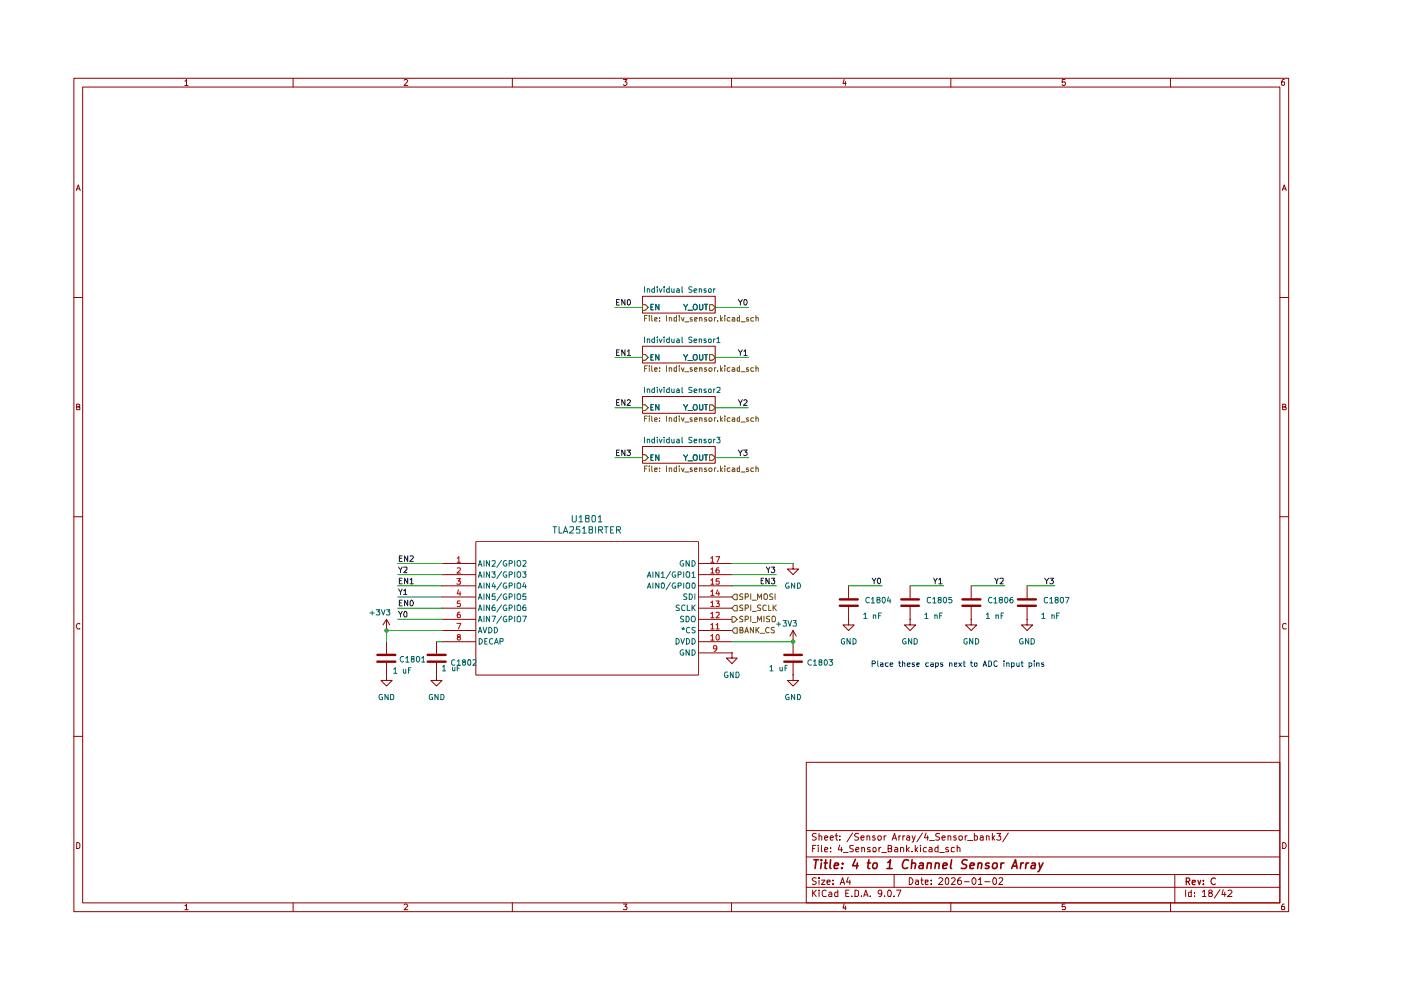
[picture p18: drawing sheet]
<svg xmlns="http://www.w3.org/2000/svg" width="297mm" height="210mm" viewBox="0 0 297 210" stroke-linecap="round" stroke-linejoin="round" font-family="sans-serif">
<g fill="none" stroke="#910000" stroke-width=".21">
<path d="M15.7 16.6h257.5v176.7h-257.5zM17.5 18.5h253.9v172.9h-253.9zM39.2 17.2h.2l.1-.4v1.3M39.2 18.1h.7M62.1 16.6v1.9M85.7 17l.2-.2h.3l.2 .3-.7 1h.7M108.6 16.6v1.9M132.2 16.8h.7l-.4 .6 .4 .1v.4l-.2 .2h-.4l-.1-.2M155.1 16.6v1.9M179 16.8l-.3 .9h.7M179.2 17.3v.8M201.6 16.6v1.9"/>
<path d="M225.8 16.8h-.6v.6h.6l.1 .1-.1 .5-.4 .1-.2-.2M248.2 16.6v1.9M272.3 16.8h-.3a.93 .93 0 0 0-.2 1.2h.5l.1-.5-.1-.1h-.5l-.1 .1M16.2 40.4l.4-1.2 .4 1.2M16.3 40h.5M271.9 40.4l.4-1.2 .4 1.2M272 40h.6M15.7 63.1h1.8M271.4 63.1h1.8M16.3 86.3h.4l.2-.3-.1-.2-.5-.1v1.2h.5l.1-.5-.2-.1M271.9 86.3l.6-.1v-.4l-.6-.1v1.2h.6l.2-.4-.3-.2M15.7 109.6h1.8"/>
<path d="M271.4 109.6h1.8M16.9 132.3l-.1-.1a.66 .66 0 0 0-.6 .4 .66 .66 0 0 0 .2 .7h.5M272.7 132.3l-.4-.1-.4 .3v.6l.2 .2h.6M15.7 156.1h1.8M271.4 156.1h1.8M16.3 178.6h.3l.3 .4v.6l-.3 .3h-.3zM170.9 161.6h100.5v29.8h-100.5zM170.9 176.1h100.5M172.3 179.9h.4M173 179.2h-.7v1.4M173.1 176.8l-.6-.1-.3 .3 .1 .3 .7 .2 .1 .2a.51 .51 0 0 1-.4 .4 .51 .51 0 0 1-.5 0M173.5 179.2v.1"/>
<path d="M173.5 179.7v.9M173.7 177.3l.3-.1 .2 .2v.7M173.7 176.7v1.4M174.2 179.2v1.2l.1 .2M174.8 177.6l.7-.1-.1-.2-.4-.1-.2 .2 .1 .7h.5M176 177.6l.7-.1-.1-.2-.4-.1-.2 .2 .1 .7h.5M176.1 179.7v.2M177 177.2h.6M177.3 176.7v1.2l.3 .2M178.1 179.2l-.4 1h.9M178.1 178v.1M178.1 177.3v.1"/>
<path d="M178.4 179.7v.9M180.8 176.6l-1.2 1.9M180.9 179.3h-.7v.4l.6 .3 .1 .3-.1 .3h-.6M182 176.8l-.6-.1-.2 .3 .1 .3 .6 .2 .1 .4a.6 .6 0 0 1-.8 .2M182.5 177.6l.7-.1-.1-.2-.4-.1-.2 .2 .1 .7h.5M182.7 179.8l.3-.1h.2l.1 .9M182.7 179.7v.9M183.8 177.3l.3-.1 .3 .2v.7M183.8 177.2v.9M184.5 179.7a.35 .35 0 0 0-.4 0 .35 .35 0 0 0-.2 .3l.6 .3v.3h-.6M185.2 179.7h.5v.9l-.6-.1zM185.5 177.3l-.3-.1-.2 .2 .2 .2 .3 .1v.4h-.5"/>
<path d="M186.2 177.3l.4-.1 .3 .3v.4l-.3 .2h-.2l-.3-.2zM186.4 179.7v.9M186.8 179.7l-.4 .3M187.5 177.2v.9M187.9 177.2l-.4 .3M188.3 179.9h.5l.3-.2-.1-.4-.7-.1v1.4h.7l.1-.6-.3-.1M189.1 178.1l.6-1.4 .4 1.4M189.3 177.7h.7M189.7 179.7h.4l.2 .2v.7h-.6v-.3l.1-.2 .5-.1M190.6 177.2v.9M190.9 179.8l.1-.1a.36 .36 0 0 1 .6 .2v.7M190.9 177.2l-.3 .3"/>
<path d="M190.9 179.7v.9M191.4 177.2v.9M191.9 177.2l-.5 .3M192.2 179.2v1.4M192.3 177.3l.4-.1 .2 .2v.7M192.8 179.7l-.6 .6M192.9 177.5h-.5l-.2 .3 .2 .3h.5M193.4 177.2l.3 .9M194.1 177.2l-.5 1.3-.2 .1M194.1 179.2v1.4M194.6 179.7l-.5 .6M195.2 179.2v.1"/>
<path d="M195.2 179.7v.9M195.6 176.6l-1.2 1.9M196.3 176.6l-.3 1h.8M196.4 179.7h-.4a.59 .59 0 0 0-.1 .9h.5M196.7 177.2v.9M197 179.7h.4l.2 .2v.7h-.6l-.1-.3 .2-.2 .5-.1M197.1 178.2h1M198.9 179.2v1.4l-.6-.1a.6 .6 0 0 1 .2-.8h.4M199.2 176.8l-.6-.1-.2 .3 .1 .3 .6 .2 .1 .4-.2 .2h-.6M199.7 177.6l.7-.1-.1-.2-.4-.1-.2 .2 .1 .7h.5M201 177.3l.4-.1 .2 .2v.7M201 177.2v.9"/>
<path d="M201.1 179.7a.35 .35 0 0 0-.4 0 .35 .35 0 0 0-.2 .3l.6 .3v.3h-.6M202.4 179.7h-.5l-.2 .3 .1 .6h.6M202.7 177.3l-.3-.1-.2 .2 .2 .2 .3 .1v.4h-.5M202.9 179.8v-.1a.36 .36 0 0 1 .6 .2v.7M202.9 179.2v1.4M203.4 177.3l.4-.1 .2 .3v.4l-.2 .2h-.3l-.2-.2zM204.6 177.2v.9M205.1 177.2l-.5 .3M205.1 178.2h1.1M206.6 177.3l.4-.1 .3 .3v.4l-.3 .2h-.4M206.6 176.7v1.4M207.9 177.3l.3-.1 .2 .2v.7"/>
<path d="M208.4 177.5h-.5l-.1 .3 .1 .3h.5M209.1 177.3l.4-.1 .2 .2v.7M209.1 177.2v.9M210.4 176.7v1.4M210.5 177.5l.4 .6M210.9 177.2l-.5 .5M211.3 176.7h.9l-.4 .6 .4 .1v.6l-.3 .1-.6-.1M213.8 176.6l-1.2 1.9M271.9 178.6a.65 .65 0 0 1 .8 .7 .65 .65 0 0 1-.8 .6zM39.2 192h.2l.1-.3v1.2M39.2 192.9h.7M62.1 191.4v1.9"/>
<path d="M85.7 191.9l.2-.2h.3l.2 .2-.7 1h.7M108.6 191.4v1.9M132.2 191.7h.7l-.4 .5 .4 .2v.3l-.1 .2-.6-.1M155.1 191.4v1.9M170.9 188.1h100.5M170.9 185.4h100.5M170.9 181.7h100.5M172.3 188.7v1.4M172.5 189.3l.6 .8M173.1 186.2l-.6-.1-.3 .3 .3 .4 .6 .3a.51 .51 0 0 1-.4 .4 .51 .51 0 0 1-.5 0M173.1 188.7l-.8 .8M173.7 188.7v.2"/>
<path d="M173.7 186.1v.2M173.7 186.6v.9M173.7 189.1v1M174.2 186.6h.7l-.7 .9h.7M174.8 180.2l.7-.2-.1-.3h-.4l-.2 .2 .1 .7h.5M175.2 188.9l-.4-.2-.5 .4 .1 .8 .2 .2 .6-.1M175.3 187l.7-.1-.1-.3h-.5l-.1 .2 .1 .7h.5M175.8 189.2l.4-.1 .2 .3v.7h-.6l-.1-.4 .7-.2M176.1 180.5v.1M176.6 187.4v.1M176.6 186.6v.2M177.6 188.7v1.4h-.6v-.9h.6"/>
<path d="M178.1 187.5l.5-1.4 .5 1.4M178.3 187.1h.6M178.8 180.8h1M179 191.6l-.3 .9h.7M179.2 192.1v.8M179.3 189.4h.5M179.8 186l-.3 1h.8M180 188.7h-.7v1.4h.7M180.2 186.6v.9M180.6 190v.1M181.3 188.7h.3l.4 .4v.6l-.2 .4h-.5zM181.4 180.2l.7-.2-.2-.3h-.4l-.1 .7 .1 .2h.5"/>
<path d="M182.6 190v.1M183.1 190.1l.5-1.4 .5 1.4M183.2 189.7h.7M184.5 190v.1M186.9 189.3v.2l-.5 .1-.2-.3v-.3l.2-.3 .5 .2v.8l-.2 .4h-.3M186.9 180.8h1.1M187.5 190v.1M188.2 189l.3-.3a.78 .78 0 0 1 .6 .6 .78 .78 0 0 1-.3 .8l-.5-.1zM189.6 190v.1M189.6 185.4v2.7M190.1 188.7h.9l-.6 1.4M192.4 180.1l.4 .5"/>
<path d="M192.8 186.1a.72 .72 0 0 1 .8 .7 .72 .72 0 0 1-.8 .7zM193.4 180.5v.1M194.1 186.6h.5l.1 .9M194.1 180.1l.5 .5M194.7 186.9h-.4l-.2 .3 .2 .3h.4M195.2 186.6h.5M195.4 186.1v1.2l.3 .2M196.2 187l.6-.1v-.3h-.6v.9h.6M197.4 187.4v.1M197.4 186.6v.2M199.1 186.3v-.1a.47 .47 0 0 1 .8 .3l-.9 1h.9M199.2 180.8h1"/>
<path d="M200.5 186.3l.2-.2a.8 .8 0 0 1 .5 .7 .8 .8 0 0 1-.5 .7l-.2-.1-.1-.5zM201.6 191.4v1.9M201.8 186.3l.1-.2h.4l.2 .4-.8 1h.8M203.7 186.1l-.4 .1-.2 .2-.1 .9 .3 .2 .6-.2v-.4l-.4-.3h-.2l-.3 .3M204.5 186.9h1M206.4 186.1a.75 .75 0 0 1 .6 .7 .75 .75 0 0 1-.6 .7 .92 .92 0 0 1 0-1.4zM207.4 186.5l.5-.4v1.4M207.4 187.5h.8M208.8 186.9h1.1M210.7 186.2l.3-.1 .2 .3v.9l-.2 .2a.78 .78 0 0 1-.6-.5 .78 .78 0 0 1 .3-.8zM211.8 186.3l.2-.2h.3l.3 .4-.8 1h.8M225.8 191.7h-.6v.6l.6-.1 .1 .2-.1 .5-.6-.1"/>
<path d="M248.2 191.4v1.9M249.1 185.4v6M251.4 188.7v1.4M252.6 188.7v1.4h-.5l-.1-.8 .2-.2 .4 .1M253.2 190v.1M253.2 189.2v.2M254.9 189.1l.5-.4v1.4M254.9 190.1h.8M256.5 189.3l-.2-.2v-.2l.5-.2 .2 .4-.7 .4 .1 .6 .6-.1v-.4l-.2-.3M258.7 188.6l-1.2 1.8M259.3 188.6l-.2 1.1h.8M259.7 189.1v1"/>
<path d="M260.3 188.9l.6-.2 .3 .4-.9 1h.9M272.3 191.7h-.3a.93 .93 0 0 0-.2 1.2h.5l.1-.5-.1-.2h-.5l-.1 .2"/>
</g>
<path d="M251.5 186.9h.5l.3-.3v-.2l-.3-.3h-.5v1.5M251.8 186.9l.5 .7M252.8 187.1l.6-.1v-.4h-.5l-.1 .2 .1 .7h.5M254 186.6l.3 1 .3-1M255.1 187.4v.2M255.1 186.6v.2M257.7 186.3a.63 .63 0 0 0-1 .6 .63 .63 0 0 0 1 .5" fill="none" stroke="#910000" stroke-width=".25"/>
<g fill="none" stroke="#910000" stroke-width=".34">
<path d="M172.6 182.3h1M173.1 182.3l-.3 1.8M174.2 182.3v.2M174.2 183l-.2 1.1M174.8 183h.6M175.1 182.3l-.2 1.8h.4M176.1 182.3l-.2 1.6 .3 .2M176.9 183.6l.9-.2-.1-.4h-.7l-.1 .9 .1 .2h.6M178.5 184v.1M178.6 183v.2M181.4 182.2l-.6 1.4h1.1M181.8 183l-.2 1.1"/>
<path d="M183.9 183h.7M184.2 182.3l-.2 1.6 .4 .2M185.2 183.1l.2-.1h.5v.8l-.1 .3h-.5l-.2-.1zM188 184.1h1.1M188.2 182.9l.6-.6-.2 1.8M192.6 182.5l-.1-.1a.7 .7 0 0 0-1 .4l-.2 .3 .1 .8a.7 .7 0 0 0 1 .1M193.3 183.1l.1-.1a.48 .48 0 0 1 .7 .2l-.1 .9M193.4 182.3l-.2 1.8M195 183h.7v1.1M195.7 183.4l-.8 .2a.36 .36 0 0 0 .2 .5h.6M196.7 183.1l.2-.1h.5v1.1M196.7 183l-.2 1.1"/>
<path d="M198.4 183.1l.2-.1h.5v1.1M198.4 183l-.2 1.1M199.9 183.6l.9-.2-.1-.4h-.6l-.2 .9 .2 .2h.6M201.8 182.3l-.3 1.6 .3 .2M205.1 182.4l-.7-.1-.4 .4 .1 .4 .8 .4 .1 .1-.2 .4-.2 .1h-.8M205.7 183.6l.9-.2-.1-.4h-.7l-.1 .9 .1 .2h.6M207.4 183.1l.3-.1h.4l-.1 1.1M207.4 183l-.1 1.1M209.7 183a.48 .48 0 0 0-.7 .3v.2l.6 .1 .1 .3a.6 .6 0 0 1-.8 .2M210.6 183.1l.3-.1 .5 .1v.7l-.2 .3h-.5l-.2-.1zM212.3 183l-.1 1.1M212.9 183h-.5l-.1 .3"/>
<path d="M214.5 184.1l.8-1.8 .3 1.8M214.7 183.6h.9M216.5 183l-.2 1.1M217 183h-.4l-.2 .3M217.6 183l-.2 1.1M218.1 183h-.3l-.2 .3M218.8 183h.7l-.1 1.1M219.5 183.4l-.8 .2-.2 .3 .3 .2h.6M220.3 183l.3 1.1M221.1 183l-.8 1.7-.3 .1"/>
</g>
<path d="M150.5 85.9h.5l.6 .5-.6 .6h-.5z" fill="#fff"/>
<path d="M150.5 85.9h.5l.6 .5-.6 .6h-.5z" fill="none" stroke="#765500" stroke-width=".21"/>
<path d="M144.9 85.8l.5 .6 .4-.6M145.4 86.4v.6M145.9 87h.9M147.1 85.9l.2-.1 .4 .1 .1 .7-.1 .3-.4 .1-.2-.2zM148.3 85.8v1.1l.2 .1 .5-.2v-1M149.4 85.8h.6M149.7 85.8v1.2" fill="none" stroke="#006665" stroke-width=".21"/>
<path d="M136.2 85.9h.6l.6 .5-.6 .6h-.6z" fill="#fff"/>
<path d="M136.2 85.9h.6l.6 .5-.6 .6h-.6z" fill="none" stroke="#765500" stroke-width=".21"/>
<path d="M138 86.4h.3M138.5 85.8h-.5v1.2h.5M139.7 85.8v1.2l-.7-1.2v1.2" fill="none" stroke="#006665" stroke-width=".21"/>
<g fill="#fff">
<path d="M136.2 84.1h15.4v3.5h-15.4z"/>
<path d="M150.5 96.4h.5l.6 .6-.6 .6h-.5z"/>
</g>
<path d="M150.5 96.4h.5l.6 .6-.6 .6h-.5z" fill="none" stroke="#765500" stroke-width=".21"/>
<path d="M144.9 96.4l.5 .6 .4-.6M145.4 97v.6M145.9 97.7h.9M147.2 96.4h.5a.77 .77 0 0 1-.2 1.2l-.3-.1a.87 .87 0 0 1 0-1.1zM148.3 96.4v1.1l.2 .1h.3l.2-.2v-1M149.4 96.4h.6M149.7 96.4v1.2" fill="none" stroke="#006665" stroke-width=".21"/>
<path d="M136.2 96.4h.6l.6 .6-.6 .6h-.6z" fill="#fff"/>
<path d="M136.2 96.4h.6l.6 .6-.6 .6h-.6z" fill="none" stroke="#765500" stroke-width=".21"/>
<path d="M138 96.9h.3M138.5 96.4h-.5v1.2h.5M139.7 96.4v1.2l-.7-1.2v1.2" fill="none" stroke="#006665" stroke-width=".21"/>
<g fill="#fff">
<path d="M136.2 94.7h15.4v3.5h-15.4z"/>
<path d="M150.5 64.6h.5l.6 .6-.6 .6h-.5z"/>
</g>
<path d="M150.5 64.6h.5l.6 .6-.6 .6h-.5z" fill="none" stroke="#765500" stroke-width=".21"/>
<path d="M144.9 64.5l.5 .6 .4-.6M145.4 65.1v.6M145.9 65.8h.9M147.1 64.7l.2-.2a.6 .6 0 0 1 .6 .6 .6 .6 0 0 1-.6 .6l-.3-.4zM148.3 64.5v1.1l.2 .1h.3l.2-.3v-.9M149.4 64.5h.6M149.7 64.5v1.2" fill="none" stroke="#006665" stroke-width=".21"/>
<path d="M136.2 64.6h.6l.6 .6-.6 .6h-.6z" fill="#fff"/>
<path d="M136.2 64.6h.6l.6 .6-.6 .6h-.6z" fill="none" stroke="#765500" stroke-width=".21"/>
<path d="M138 65.1h.3M138.5 64.5h-.5v1.2h.5M139.7 64.5v1.2l-.7-1.2v1.2" fill="none" stroke="#006665" stroke-width=".21"/>
<g fill="#fff">
<path d="M136.2 62.8h15.4v3.6h-15.4z"/>
<path d="M150.5 75.2h.5l.6 .6-.6 .6h-.5z"/>
</g>
<path d="M150.5 75.2h.5l.6 .6-.6 .6h-.5z" fill="none" stroke="#765500" stroke-width=".21"/>
<path d="M144.9 75.2l.5 .6 .4-.6M145.4 75.8v.6M145.9 76.5h.9M147.2 75.2h.5a.77 .77 0 0 1-.2 1.2l-.3-.1a.87 .87 0 0 1 0-1.1zM148.3 75.2v1l.2 .2h.3l.2-.3v-.9M149.4 75.2h.6M149.7 75.2v1.2" fill="none" stroke="#006665" stroke-width=".21"/>
<path d="M136.2 75.2h.6l.6 .6-.6 .6h-.6z" fill="#fff"/>
<path d="M136.2 75.2h.6l.6 .6-.6 .6h-.6z" fill="none" stroke="#765500" stroke-width=".21"/>
<path d="M138 75.7h.3M138.5 75.2h-.5v1.2h.5M139.7 75.2v1.2l-.7-1.2v1.2" fill="none" stroke="#006665" stroke-width=".21"/>
<g fill="#fff">
<path d="M136.2 73.4h15.4v3.6h-15.4z"/>
<path d="M150.5 85.9h.5l.6 .5-.6 .6h-.5z"/>
</g>
<path d="M150.5 85.9h.5l.6 .5-.6 .6h-.5z" fill="none" stroke="#765500" stroke-width=".21"/>
<path d="M144.9 85.8l.5 .6 .4-.6M145.4 86.4v.6M145.9 87h.9M147.1 85.9l.2-.1 .4 .1 .1 .7-.1 .3-.4 .1-.2-.2zM148.3 85.8v1.1l.2 .1 .5-.2v-1M149.4 85.8h.6M149.7 85.8v1.2" fill="none" stroke="#006665" stroke-width=".21"/>
<path d="M136.2 85.9h.6l.6 .5-.6 .6h-.6z" fill="#fff"/>
<path d="M136.2 85.9h.6l.6 .5-.6 .6h-.6z" fill="none" stroke="#765500" stroke-width=".21"/>
<path d="M138 86.4h.3M138.5 85.8h-.5v1.2h.5M139.7 85.8v1.2l-.7-1.2v1.2" fill="none" stroke="#006665" stroke-width=".21"/>
<path d="M136.2 84.1h15.4v3.5h-15.4z" fill="none" stroke="#910000" stroke-width=".21"/>
<path d="M150.5 96.4h.5l.6 .6-.6 .6h-.5z" fill="#fff"/>
<path d="M150.5 96.4h.5l.6 .6-.6 .6h-.5z" fill="none" stroke="#765500" stroke-width=".21"/>
<path d="M144.9 96.4l.5 .6 .4-.6M145.4 97v.6M145.9 97.7h.9M147.2 96.4h.5a.77 .77 0 0 1-.2 1.2l-.3-.1a.87 .87 0 0 1 0-1.1zM148.3 96.4v1.1l.2 .1h.3l.2-.2v-1M149.4 96.4h.6M149.7 96.4v1.2" fill="none" stroke="#006665" stroke-width=".21"/>
<path d="M136.2 96.4h.6l.6 .6-.6 .6h-.6z" fill="#fff"/>
<path d="M136.2 96.4h.6l.6 .6-.6 .6h-.6z" fill="none" stroke="#765500" stroke-width=".21"/>
<path d="M138 96.9h.3M138.5 96.4h-.5v1.2h.5M139.7 96.4v1.2l-.7-1.2v1.2" fill="none" stroke="#006665" stroke-width=".21"/>
<path d="M136.2 94.7h15.4v3.5h-15.4z" fill="none" stroke="#910000" stroke-width=".21"/>
<path d="M150.5 64.6h.5l.6 .6-.6 .6h-.5z" fill="#fff"/>
<path d="M150.5 64.6h.5l.6 .6-.6 .6h-.5z" fill="none" stroke="#765500" stroke-width=".21"/>
<path d="M144.9 64.5l.5 .6 .4-.6M145.4 65.1v.6M145.9 65.8h.9M147.1 64.7l.2-.2a.6 .6 0 0 1 .6 .6 .6 .6 0 0 1-.6 .6l-.3-.4zM148.3 64.5v1.1l.2 .1h.3l.2-.3v-.9M149.4 64.5h.6M149.7 64.5v1.2" fill="none" stroke="#006665" stroke-width=".21"/>
<path d="M136.2 64.6h.6l.6 .6-.6 .6h-.6z" fill="#fff"/>
<path d="M136.2 64.6h.6l.6 .6-.6 .6h-.6z" fill="none" stroke="#765500" stroke-width=".21"/>
<path d="M138 65.1h.3M138.5 64.5h-.5v1.2h.5M139.7 64.5v1.2l-.7-1.2v1.2" fill="none" stroke="#006665" stroke-width=".21"/>
<path d="M136.2 62.8h15.4v3.6h-15.4z" fill="none" stroke="#910000" stroke-width=".21"/>
<path d="M150.5 75.2h.5l.6 .6-.6 .6h-.5z" fill="#fff"/>
<path d="M150.5 75.2h.5l.6 .6-.6 .6h-.5z" fill="none" stroke="#765500" stroke-width=".21"/>
<path d="M144.9 75.2l.5 .6 .4-.6M145.4 75.8v.6M145.9 76.5h.9M147.2 75.2h.5a.77 .77 0 0 1-.2 1.2l-.3-.1a.87 .87 0 0 1 0-1.1zM148.3 75.2v1l.2 .2h.3l.2-.3v-.9M149.4 75.2h.6M149.7 75.2v1.2" fill="none" stroke="#006665" stroke-width=".21"/>
<path d="M136.2 75.2h.6l.6 .6-.6 .6h-.6z" fill="#fff"/>
<path d="M136.2 75.2h.6l.6 .6-.6 .6h-.6z" fill="none" stroke="#765500" stroke-width=".21"/>
<g fill="none" stroke="#006665" stroke-width=".21">
<path d="M138 75.7h.3M138.5 75.2h-.5v1.2h.5M139.7 75.2v1.2l-.7-1.2v1.2M101.5 119.7h.6M102.6 118.9v1.2M103.8 118.9v1.2l-.7-1.2v1.2M104.3 119h.7v.4l-.7 .7h.7M106.3 118.8l-1 1.5M107.4 118.9h-.5a.67 .67 0 0 0-.2 .6 .67 .67 0 0 0 .5 .6l.2-.2v-.4h-.2M107.9 119.5l.6-.1 .1-.4-.1-.1h-.6v1.2M109.1 118.9v1.2M109.6 119l.2-.1h.4a.86 .86 0 0 1 0 1.2l-.6-.2z"/>
<path d="M110.8 119h.7v.4l-.7 .7h.7M144.9 118.9h-.5a.67 .67 0 0 0-.2 .6 .67 .67 0 0 0 .5 .6l.2-.2v-.4h-.2M146.1 118.9v1.2l-.6-1.2v1.2M146.7 118.9h.5a.66 .66 0 0 1 .2 .7 .66 .66 0 0 1-.7 .5zM101.4 120.1l.4-1.2 .4 1.2M101.4 122.4l.4-1.2 .4 1.2M101.4 124.7l.4-1.1 .4 1.1M101.4 127.1l.4-1.2 .4 1.2M101.4 129.5l.4-1.2 .4 1.2M101.4 131.8l.4-1.2 .4 1.2M101.4 134.2l.4-1.2 .4 1.2M101.5 122.1h.6"/>
<path d="M101.5 124.5h.6M101.5 126.7h.6M101.5 129.1h.6M101.5 131.5h.6M101.5 133.9h.6M101.6 135.4a.6 .6 0 0 1 .7 .6 .6 .6 0 0 1-.7 .6zM102.4 133l.4 1.2 .4-1.2M102.6 121.2v1.2M102.6 123.6v1.1M102.6 125.9v1.2M102.6 128.3v1.2M102.6 130.6v1.2"/>
<path d="M102.8 136h.3M103.3 135.4h-.5v1.2h.5M103.6 133a.6 .6 0 0 1 .7 .6 .6 .6 0 0 1-.7 .6zM103.8 121.2v1.2l-.7-1.2v1.2M103.8 123.6v1.1l-.7-1.1v1.1M103.8 125.9v1.2l-.7-1.2v1.2M103.8 128.3v1.2l-.7-1.2v1.2M103.8 130.6v1.2l-.7-1.2v1.2M104.3 121.2h.7l-.4 .5 .4 .1v.5l-.2 .1h-.3l-.2-.1M104.3 130.6h.8l-.5 1.2M104.5 135.5a.45 .45 0 0 0-.7 .1v.7a.45 .45 0 0 0 .7 .2M104.6 123.5l-.3 .9h.8"/>
<path d="M104.8 133a.6 .6 0 0 1 .7 .6 .6 .6 0 0 1-.7 .6zM104.8 136.6l.4-1.2 .5 1.2M104.9 128.3l-.4 .1-.2 .9 .2 .2 .5-.1-.1-.6h-.4l-.2 .1M104.9 124v.7M105 125.9h-.6l-.1 .6 .6-.1 .1 .6h-.7M105 136.2h.5M106 136h.6l.1-.5-.7-.1v1.2M106.3 121.2l-1 1.5M106.3 123.5l-1 1.6M106.3 125.9l-1 1.5M106.3 128.3l-1 1.5M106.3 130.6l-1 1.6"/>
<path d="M107.4 121.2h-.5a.67 .67 0 0 0-.2 .7 .67 .67 0 0 0 .5 .5l.2-.1v-.4h-.2M107.4 123.6h-.5l-.2 .5 .2 .6 .5-.1v-.3h-.2M107.4 126l-.1-.1a.66 .66 0 0 0-.6 .5 .66 .66 0 0 0 .2 .7l.5-.1v-.4h-.2M107.4 128.4l-.1-.1a.66 .66 0 0 0-.6 .4 .66 .66 0 0 0 .2 .8l.5-.1v-.5h-.2M107.4 130.7l-.1-.1a.66 .66 0 0 0-.6 .5 .66 .66 0 0 0 .2 .7l.5-.1v-.4h-.2M107.9 121.8h.6l.1-.4-.1-.2h-.6v1.2M107.9 124.2l.6-.1 .1-.3-.1-.2h-.6v1.1M107.9 126.6h.5l.2-.4-.2-.3h-.5v1.2M107.9 128.9h.5l.2-.2-.2-.4h-.5v1.2M107.9 131.3h.5l.2-.2-.2-.5h-.5v1.2M109.1 121.2v1.2M109.1 123.6v1.1"/>
<path d="M109.1 125.9v1.2M109.1 128.3v1.2M109.1 130.6v1.2M109.6 121.4l.2-.2h.4a.86 .86 0 0 1 0 1.2l-.6-.1zM109.6 123.8l.2-.2h.4a.87 .87 0 0 1 0 1.1l-.6-.1zM109.6 126.1l.6-.2a.86 .86 0 0 1 0 1.2h-.4l-.2-.2zM109.6 128.4l.6-.1a.86 .86 0 0 1 0 1.2h-.4l-.2-.2zM109.6 130.8l.6-.2a.86 .86 0 0 1 0 1.2h-.4l-.2-.1zM110.8 121.2h.7l-.3 .5 .3 .1v.5l-.2 .1h-.3l-.2-.1M110.8 130.6h.8l-.5 1.2M111.2 123.5l-.4 .9h.8M111.4 128.3l-.4 .1-.2 .9 .2 .2 .5-.1-.1-.6h-.4l-.2 .1"/>
<path d="M111.4 124v.7M111.5 125.9h-.6l-.1 .6 .6-.1 .1 .6h-.7M137.2 122.4l.5-1.2 .3 1.2M137.2 124.7l.5-1.1 .3 1.1M137.3 122.1h.6M137.3 124.5h.6M138.4 121.2v1.2M138.4 123.6v1.1M139.7 121.2v1.2l-.7-1.2v1.2M139.7 123.6v1.1l-.7-1.1v1.1M140.2 121.6l.3-.4v1.2M140.2 123.8l.2-.2a.6 .6 0 0 1 .6 .4 .6 .6 0 0 1-.3 .7h-.3l-.2-.2z"/>
<path d="M140.2 122.4h.7M142.2 121.2l-1 1.5M142.2 123.5l-1 1.6M143.2 121.2h-.5a.67 .67 0 0 0-.2 .7 .67 .67 0 0 0 .5 .5l.3-.1v-.4h-.3M143.2 123.6h-.5l-.2 .5 .2 .6 .6-.1v-.3h-.3M143.3 135.4a.6 .6 0 0 1 .7 .6 .6 .6 0 0 1-.7 .6zM143.8 121.8h.6v-.6h-.6v1.2M143.8 124.2l.6-.1v-.5h-.6v1.1M144 128.4l-.4-.1-.3 .2 .1 .3 .6 .2v.4l-.7 .1M144.4 135.4l.3 1.2 .4-1.2M144.5 133.2h.6M144.7 133.5l.2-.2 .1 .2"/>
<path d="M144.9 137.8a.54 .54 0 0 0-.7 .6 .54 .54 0 0 0 .7 .5v-.5h-.2M144.9 133v.3M144.9 130.7h-.5v.4l.5 .2v.4v.1h-.6M144.9 121.2v1.2M144.9 123.6v1.1M145.2 128.4l-.3-.1-.4 .3v.6l.2 .3 .5-.1M145.5 130.6a.66 .66 0 0 1 .6 .5 .66 .66 0 0 1-.2 .7h-.4zM145.5 135.4a.6 .6 0 0 1 .7 .6 .6 .6 0 0 1-.7 .6zM145.6 121.2h.4l.2 .2v.9l-.5 .1a.86 .86 0 0 1-.1-1.2zM145.6 123.6h.4l.2 .2v.8l-.6 .1a.87 .87 0 0 1 0-1.1zM145.6 126h-.6v.4l.5 .2 .1 .3-.1 .2h-.6M145.7 128.3v1.2h.6"/>
<path d="M146.1 125.9a.66 .66 0 0 1 .7 .4 .66 .66 0 0 1-.2 .8h-.5zM146.1 137.8v1.1l-.6-1.1v1.1M146.2 133.1a.45 .45 0 0 0-.7 .2v.6a.45 .45 0 0 0 .7 .2M146.6 130.8l.3-.2 .3 .1a.87 .87 0 0 1 0 1.1h-.5l-.1-.3zM146.7 121.6l.4-.4v1.2M146.7 123.8l.2-.2a.6 .6 0 0 1 .6 .4 .6 .6 0 0 1-.3 .7h-.3l-.2-.2zM146.7 135.4a.6 .6 0 0 1 .7 .6 .6 .6 0 0 1-.7 .6zM146.7 137.8a.6 .6 0 0 1 .7 .5 .6 .6 0 0 1-.7 .6zM146.7 122.4h.7M146.7 128.3v1.2M146.9 128.8l.5 .7M147.3 125.9v1.2"/>
<path d="M147.4 133.1h-.7v.3l.7 .5-.2 .3-.5-.1M147.4 128.3l-.7 .6"/>
</g>
<g fill="none" stroke="#910000" stroke-width=".21">
<path d="M136.2 73.4h15.4v3.6h-15.4zM93.7 119.5h7.1M100.9 114.9h47.2v28.2h-47.2zM148.1 119.5h7.1M82 133.7h.1M82 131.3l-.8 1.2M82 131.3l.6 1.2M82 131.3v2.4M82 136.1v2.5M92.5 136.1v2.5M93.7 121.8h7.1M93.7 124.2h7.1"/>
<path d="M93.7 126.6h7.1M93.7 128.9h7.1M93.7 131.3h7.1M93.7 133.7h7.1M93.7 136.1h7.1M148.1 121.8h7.1M148.1 124.2h7.1M148.1 126.6h7.1M148.1 128.9h7.1M148.1 131.3h7.1M148.1 133.7h7.1M148.1 136.1h7.1"/>
<path d="M148.1 138.4h7.1M155.2 138.4v1.1h1.1l-1.1 1.2-1.2-1.2h1.2M155.2 138.4h.1M179.9 131.3v1.2h1.2l-1.2 1.2-1.2-1.2h1.2M179.9 131.3h.1M179.9 124.2v2.6M179.9 128.7v2.6M193 131.3v1.2h1.1l-1.1 1.2-1.2-1.2h1.2M193 131.3h.1M82 143.1v1.2h1.1l-1.1 1.2-1.2-1.2h1.2M82 143.1h.1M82 140.5v2.6"/>
<path d="M92.5 143.1v1.2h1.2l-1.2 1.2-1.1-1.2h1.1M92.5 143.1h.1M92.5 140.5v2.6"/>
</g>
<g fill="none" stroke="#0f0f0f" stroke-width=".21">
<path d="M130.7 74.7h.4M130.7 64.1h.4M131.3 74.2h-.6v1.2h.6M131.3 63.5h-.6v1.2h.6M132.5 74.2v1.2l-.7-1.2v1.2M132.5 63.5v1.2l-.7-1.2v1.2M133 74.5l.3-.3v1.2M133 75.4h.7M133.1 63.6l.2-.1a.64 .64 0 0 1 .4 .6 .64 .64 0 0 1-.4 .6l-.3-.3zM156.5 74.2l.5 .6 .4-.6M156.5 63.5l.5 .6 .4-.6M157 64.1v.6"/>
<path d="M157 74.8v.6M157.7 74.5l.4-.3v1.2M157.7 75.4h.7M157.8 63.6l.3-.1a.64 .64 0 0 1 .3 .6 .64 .64 0 0 1-.4 .6l-.3-.3zM130.7 85.3h.4M130.7 95.9h.4M131.3 84.8h-.6v1.1h.6M131.3 95.4h-.6v1.2h.6M132.5 84.8v1.1l-.7-1.1v1.1M132.5 95.4v1.2l-.7-1.2v1.2M132.9 95.4h.8l-.4 .4 .3 .1 .1 .5-.3 .2h-.3l-.2-.2M133 84.9l.4-.1 .3 .3-.8 .8h.8"/>
<path d="M156.5 84.8l.5 .6 .4-.6M156.5 95.4l.5 .6 .4-.6M157 85.4v.5M157 96v.6M157.6 95.4h.8l-.4 .4 .3 .1 .1 .5-.2 .2h-.4l-.2-.2M157.7 84.9l.5-.1 .2 .3-.8 .8h.8M84.7 118.4h.4M85.3 117.9h-.6v1.1h.6M86.4 117.9v1.1l-.6-1.1v1.1M87 117.9h.5l.1 .3-.7 .8h.7M84.5 124.9l.4 .7 .4-.7M84.5 129.6l.4 .7 .4-.7"/>
<path d="M84.5 120.2l.4 .6 .4-.6M84.7 127.8h.4M84.7 123.1h.4M84.9 120.8v.6M84.9 125.6v.5M84.9 130.3v.5M85.3 127.3h-.6v1.1h.6M85.3 122.6h-.6v1.2h.6M85.6 125.2h.2l.1-.3v1.2M85.6 120.3h.7v.4l-.7 .7h.7M85.6 126.1h.7M85.8 129.7l.2-.1 .3 .3v.7l-.2 .2h-.3l-.2-.4z"/>
<path d="M86.4 127.3v1.1l-.6-1.1v1.1M86.4 122.6v1.2l-.6-1.2v1.2M87 122.9l.3-.3v1.2M87 123.8h.6M87.2 127.3a.71 .71 0 0 1 .3 1.1h-.4l-.1-.1v-.8zM184.9 122.6l.4 .6 .4-.6M185.3 123.2v.6M186.2 122.6h.3l.2 .2v.7l-.3 .3a.71 .71 0 0 1-.2-1.2zM198 122.6l.3 .6 .4-.6M198.3 123.2v.6M199.1 122.9l.3-.3v1.2M199.1 123.8h.6"/>
</g>
<g fill="none" stroke="#b90000" stroke-width=".21">
<path d="M96.9 118.4l.4-.4v1.2M96.9 119.2h.7M150.7 118.4l.3-.4v1.2M150.7 119.2h.7M151.8 118h.8l-.5 1.2M96.9 122.7h.7l-.4 .5h.3v.7l-.6-.1M96.9 132.2h.8l-.5 1.1M96.9 120.5l.6-.1 .1 .3-.7 .8h.7M97.2 125.1l-.3 .8h.8M97.2 135l-.3-.2a.35 .35 0 0 1 .4-.3 .35 .35 0 0 1 .3 .3l-.2 .2a.36 .36 0 0 0-.5 .4 .36 .36 0 0 0 .6 .3 .36 .36 0 0 0 0-.6l-.1-.1M97.5 127.4h-.5l-.1 .6 .6-.1v.7l-.6-.1M97.5 129.8l-.4 .1-.2 .8a.35 .35 0 0 0 .4 .3 .35 .35 0 0 0 .3-.3l-.1-.4-.1-.1-.5 .3"/>
<path d="M97.5 125.5v.7M150.7 120.7l.3-.3v1.1M150.7 123l.3-.3v1.2M150.7 125.4l.3-.3v1.1M150.7 127.8l.3-.4v1.2M150.7 130.1l.3-.3v1.2M150.7 132.5l.3-.3v1.1M150.7 134.9l.3-.4v1.2M150.7 121.5h.7M150.7 123.9h.7M150.7 126.2h.7M150.7 128.6h.7"/>
<path d="M150.7 131h.7M150.7 133.3h.7M150.7 135.7h.7M151.8 127.4h.7l-.4 .5 .4 .1v.5h-.7M151.8 129.9h.7v.4l-.7 .7h.7M151.8 132.5l.3-.3v1.1M151.8 133.3h.7M152 134.6l.2-.1 .3 .3v.7l-.4 .2a.7 .7 0 0 1-.1-1.1zM152 137.4l-.2 .2h-.4l-.1-.6 .5-.1 .2 .2-.2 .8-.4 .2M152.1 125.1l-.3 .8h.8M152.4 120.4l-.4 .1a.83 .83 0 0 0 0 1l.5-.1v-.5l-.4-.1-.3 .3M152.4 125.5v.7"/>
<path d="M152.5 122.7h-.6l-.1 .6 .6-.1 .1 .6h-.7"/>
</g>
<path d="M80 138.9h3.8M90.7 138.9h3.8M178.1 127.1h3.8M178.1 128.4h3.8M80 140.3h3.8M90.7 140.3h3.8" fill="none" stroke="#910000" stroke-width=".51"/>
<path d="M155.7 133.1h.6v1.2h-.6l-.5-.6z" fill="#fff"/>
<path d="M155.7 133.1h.6v1.2h-.6l-.5-.6zM156.9 133.6h.4l.2-.2v-.3l-.2-.1h-.4v1.2l.6-.1 .1-.3-.3-.2M157.9 134.2l.4-1.2 .4 1.2M158 133.9h.6M159.8 133v1.2l-.7-1.2v1.2M160.3 133v1.2M160.4 133.5l.6 .7M161 133l-.7 .7M161.2 134.3h.9M163.1 133.1a.55 .55 0 0 0-.8 .5 .55 .55 0 0 0 .8 .5M164.2 133.1l-.5-.1-.2 .3 .2 .3 .5 .2v.3h-.7" fill="none" stroke="#765500" stroke-width=".21"/>
<path d="M155.2 130.7h.5l.6 .6-.6 .6h-.5z" fill="#fff"/>
<path d="M155.2 130.7h.5l.6 .6-.6 .6h-.5zM157.5 130.7l-.4-.1-.3 .3 .1 .2 .6 .3v.3l-.7 .1M158 131.3h.5l.2-.2v-.3l-.2-.2h-.5v1.2M159.2 130.6v1.2M159.5 132h.9M160.6 131.8v-1.2l.4 .9 .5-.9v1.2M162 130.6v1.2M163.2 130.7l-.5-.1-.2 .3 .1 .2 .6 .3v.3l-.7 .1M163.7 130.8l.5-.2a.86 .86 0 0 1 .1 1.2h-.5l-.1-.1z" fill="none" stroke="#765500" stroke-width=".21"/>
<path d="M155.7 128.4h.6v1.1h-.6l-.5-.6z" fill="#fff"/>
<path d="M155.7 128.4h.6v1.1h-.6l-.5-.6zM157.5 128.4l-.4-.1-.3 .2 .1 .3 .6 .2v.4l-.7 .1M158 128.9h.5l.2-.1v-.4l-.2-.1h-.5v1.2M159.2 128.3v1.2M159.5 129.6h.9M161.3 128.4l-.5-.1-.2 .1v.4l.7 .3-.2 .4h-.5M162.5 128.4l-.3-.1a.67 .67 0 0 0-.5 .5 .67 .67 0 0 0 .3 .7l.5-.1M163 128.3v1.2h.5M163.9 128.3v1.2M164.1 128.8l.5 .7M164.6 128.3l-.7 .6" fill="none" stroke="#765500" stroke-width=".21"/>
<path d="M168.1 136.1h.1M168.1 133.7l-.6 1.2M168.1 133.7l.7 1.2M168.1 133.7v4.9M217.8 124.2v2.6M217.8 128.7v2.6M168.1 143.1v1.2h1.2l-1.2 1.2-1.1-1.2h1.1M168.1 143.1h.1M168.1 140.5v2.6" fill="none" stroke="#910000" stroke-width=".21"/>
<path d="M166.3 138.9h3.7M215.8 127.1h3.8M215.8 128.4h3.8M166.3 140.3h3.7" fill="none" stroke="#910000" stroke-width=".51"/>
<g fill="none" stroke="#0f0f0f" stroke-width=".21">
<path d="M161.4 123.1h.3M161.9 122.6h-.5v1.2h.5M162.5 120.2l.4 .6 .3-.6M162.9 120.8v.6M163.1 122.6v1.2l-.7-1.2v1.2M163.6 120.2h.7l-.4 .4 .4 .1v.5l-.2 .2h-.4l-.1-.2M163.6 122.6h.7l-.4 .4 .4 .1v.5l-.2 .2h-.4l-.1-.2M210.9 122.6l.4 .6 .4-.6M211.3 123.2v.6M212 122.7h.7v.4l-.7 .7h.7M221.5 122.6l.4 .6 .4-.6M221.9 123.2v.6"/>
<path d="M222.6 122.6h.8l-.5 .4 .4 .1 .1 .4-.3 .3h-.3l-.2-.2"/>
</g>
<path d="M155.7 126h.6v1.2h-.6l-.5-.6z" fill="#fff"/>
<g fill="none" stroke="#765500" stroke-width=".21">
<path d="M136.7 67.5h.4M136.7 78.1h.4M137.2 66.9h-.5v1.2M137.2 77.6h-.5v1.1M137.7 66.9v.2M137.7 77.6h.1M137.7 67.3v.8M137.7 78v.7M138.2 66.9v1l.1 .2M138.2 77.6v1l.1 .1M138.8 67.7l.6-.1-.2-.3-.4 .2v.4l.1 .2h.4M138.8 78.3l.6-.1-.1-.2h-.4l-.1 .1v.5l.1 .1h.4"/>
<path d="M139.9 68v.1M139.9 67.4v.1M139.9 78.7h.1M139.9 78v.1M141.3 66.9v1.2M141.3 77.6v1.1M141.9 67.4l.3-.1 .2 .2v.6M141.9 78.1l.4-.1 .1 .7M141.9 67.3v.8M141.9 78v.7M143.4 66.9v1.2h-.4l-.1-.7h.5M143.4 78l-.5 .1v.6h.5"/>
<path d="M143.4 77.6v1.1M144 66.9v.2M144 77.6h.1M144 67.3v.8M144 78v.7M144.4 67.3l.4 .8 .2-.8M144.4 78l.4 .7 .2-.7M145.2 68.2h.8M145.2 78.8h.8M146.7 67.4l-.2-.1-.2 .2 .2 .2h.2v.4h-.4M146.7 78h-.3l-.1 .1 .5 .5-.2 .1h-.3M147.2 67.7l.6-.1-.1-.3-.5 .2v.4l.1 .2h.4"/>
<path d="M147.2 78.3l.6-.1-.1-.2h-.4l-.1 .1v.5l.2 .1h.3M148.3 67.4l.4-.1 .1 .2v.6M148.3 78.1l.5-.1v.7M148.3 67.3v.8M148.3 78v.7M149.8 67.4l-.3-.1-.1 .2 .1 .2h.3v.4h-.4M149.8 78h-.4v.1l.5 .5-.2 .1h-.3M150.3 78.1l.2-.1h.3l.2 .1-.1 .6h-.5zM150.4 67.4h.5l.1 .5-.2 .2h-.3l-.2-.2zM151.5 67.3v.8M151.5 78v.7M151.8 67.3l-.3 .1v.2"/>
<path d="M151.8 78h-.2l-.1 .1M152.1 68v.1M152.1 78.7h.1M152.7 66.9v1.2M152.7 77.6v1.1M152.8 67.6l.4 .5M152.8 78.3l.4 .4M153.2 67.3l-.5 .4M153.2 78l-.5 .4M153.7 66.9v.2M153.7 77.6h.1M153.7 67.3v.8"/>
<path d="M153.7 78v.7M154.8 67.4a.36 .36 0 0 0-.6 .2l.1 .5h.5M154.8 78h-.5l-.1 .5a.36 .36 0 0 0 .6 .2M155.3 67.4l.3-.1 .2 .2v.6h-.5l-.1-.3 .6-.2M155.3 78h.4l.1 .7M155.8 78.2l-.5 .1-.1 .2 .2 .2h.4M156.8 66.9v1.2h-.4l-.1-.7h.5M156.8 78l-.5 .1v.6h.5M156.8 77.6v1.1M157.1 68.2h.9M157.1 78.8h.9M158.7 67.4l-.3-.1-.2 .2 .2 .2h.3v.4h-.5"/>
<path d="M158.7 78h-.4l-.1 .1 .5 .5-.1 .1h-.4M159.8 67.4l-.4-.1-.2 .3v.3l.1 .2h.5M159.8 78h-.5l-.1 .1 .1 .6h.5M160.3 67.4l.3-.1 .2 .2v.6M160.3 78.1l.4-.1 .1 .7M160.3 66.9v1.2M160.3 77.6v1.1M136.7 88.7h.4M136.7 99.4h.4M137.2 88.2h-.5v1.1M137.2 98.8h-.5v1.2M137.7 88.2v.1"/>
<path d="M137.7 98.8v.1M137.7 88.6v.7M137.7 99.2v.8M138.2 88.2v1l.1 .1M138.2 98.8v1l.1 .2M138.8 89l.6-.1-.2-.3-.4 .1v.5l.1 .1h.4M138.8 99.6l.6-.1-.1-.3h-.4l-.1 .2v.4l.1 .2 .4-.1M139.9 89.2v.1M139.9 88.6v.1M139.9 99.9v.1M139.9 99.2v.2M141.3 88.2v1.1"/>
<path d="M141.3 98.8v1.2M141.9 88.7l.2-.1 .3 .1v.6M141.9 99.3l.4-.1 .1 .8M141.9 88.6v.7M141.9 99.2v.8M143.4 88.2v1.1h-.4l-.1-.6 .2-.1h.3M143.4 99.2l-.5 .1v.6h.5M143.4 98.8v1.2M144 88.2v.1M144 98.8v.1M144 88.6v.7M144 99.2v.8"/>
<path d="M144.4 88.6l.4 .7 .2-.7M144.4 99.2l.4 .8 .2-.8M145.2 89.5h.8M146.7 88.6h-.2l-.2 .1 .5 .5-.1 .1h-.4M146.7 99.2h-.3l-.1 .2 .5 .4-.2 .2-.3-.1M147.2 89l.6-.1-.1-.3-.5 .1v.5l.1 .1h.4M147.2 99.6l.6-.1-.1-.3h-.4l-.1 .2v.4l.2 .2 .3-.1M148.3 88.7l.2-.1 .3 .1v.6M148.3 99.3l.5-.1v.8M148.3 88.6v.7M148.3 99.2v.8M149.8 88.6h-.3l-.1 .1 .5 .5-.1 .1h-.4"/>
<path d="M149.8 99.2h-.4v.2l.5 .4-.2 .2-.3-.1M150.3 88.8l.4-.2 .3 .2v.4l-.2 .1h-.3l-.2-.1zM150.3 99.4l.2-.2h.3l.2 .2-.1 .5h-.5zM151.5 88.6v.7M151.5 99.2v.8M151.8 88.6l-.3 .2M151.8 99.2h-.2l-.1 .2M152.1 89.2v.1M152.1 99.9v.1M152.7 88.2v1.1M152.7 98.8v1.2M152.8 88.9l.4 .4"/>
<path d="M152.8 99.6l.4 .4M153.2 88.6l-.5 .5M153.2 99.2l-.5 .5M153.7 88.2v.1M153.7 98.8v.1M153.7 88.6v.7M153.7 99.2v.8M154.8 88.6h-.4l-.2 .2 .1 .5h.5M154.8 99.2h-.5l-.1 .5a.36 .36 0 0 0 .6 .2M155.3 88.6h.3l.2 .1v.6h-.5l-.1-.2 .2-.2h.4M155.3 99.2h.4l.1 .8M155.8 99.5l-.5 .1-.1 .1 .2 .3 .4-.1"/>
<path d="M156.8 88.2v1.1h-.4l-.1-.6 .2-.1h.3M156.8 99.2l-.5 .1v.6h.5M156.8 98.8v1.2M157.1 89.5h.9M158.7 88.6h-.3l-.2 .1 .5 .5v.1h-.5M158.7 99.2h-.4l-.1 .2 .5 .4-.1 .2-.4-.1M159.8 88.6h-.4l-.2 .2v.4l.1 .1h.5M159.8 99.2h-.5l-.1 .2 .1 .5h.5M160.3 88.7l.1-.1 .4 .1v.6M160.3 99.3l.4-.1 .1 .8M160.3 88.2v1.1M160.3 98.8v1.2"/>
<path d="M145.2 100.1h.8M157.1 100.1h.9M155.7 126h.6v1.2h-.6l-.5-.6zM157.5 126l-.4-.1-.3 .3 .1 .2 .6 .3v.3l-.7 .1M158 126.6h.5l.2-.2v-.3l-.2-.2h-.5v1.2M159.2 125.9v1.2M159.5 127.3h.9M160.6 127.1v-1.2l.4 .8 .5-.8v1.2M162 126.1l.5-.2a.86 .86 0 0 1 .1 1.2h-.5l-.1-.2zM163.8 126l-.4-.1-.2 .3v.2l.6 .3v.3l-.6 .1M164.3 125.9v1.2"/>
</g>
<path d="M168.1 119.5v1.1h1.2l-1.2 1.2-1.1-1.2h1.1M168.1 119.5h.1M193 124.2v2.6M193 128.7v2.6M205.9 131.3v1.2h1.2l-1.2 1.2-1.2-1.2h1.2M205.9 131.3h.1M205.9 124.2v2.6M205.9 128.7v2.6M217.8 131.3v1.2h1.1l-1.1 1.2-1.2-1.2h1.2M217.8 131.3h.1" fill="none" stroke="#910000" stroke-width=".21"/>
<path d="M191.1 127.1h3.7M191.1 128.4h3.7M204 127.1h3.9M204 128.4h3.9" fill="none" stroke="#910000" stroke-width=".51"/>
<g fill="none" stroke="#090" stroke-width=".21">
<path d="M130.4 75.8h5.8M130.4 65.2h5.8M151.6 75.8h7.1M151.6 65.2h7.1M130.4 97h5.8M130.4 86.4h5.8M151.6 97h7.1M151.6 86.4h7.1M84.3 119.5h9.4M155.2 119.5h12.9M84.3 128.9h9.4M84.3 126.6h9.4"/>
<path d="M84.3 124.2h9.4M84.3 131.3h9.4M84.3 121.8h9.4M92.5 136.1h1.2M93.7 133.7h-11.7v2.4M155.2 124.2h9.4M155.2 136.1h12.9M155.2 121.8h9.4M179.9 124.2h7.1M193 124.2h7.1M205.9 124.2h7.1M217.8 124.2h5.8"/>
</g>
<g fill="none" stroke="#0000ca" stroke-width=".21">
<path d="M184.9 140.7h.6v-.5l-.6-.1v1.2M186.1 140.1v1l.2 .2M186.7 140.5h.5v.8M187.2 140.8l-.5 .1v.3h.5M188.3 140.5h-.5l-.1 .2 .1 .5h.5M188.7 140.9l.6-.1-.1-.3h-.4l-.1 .2v.4l.2 .2 .3-.1M190.5 140.5h.5M190.7 140.1v1l.3 .2M191.3 140.6l.6-.1v.8M191.3 140.1v1.2M192.4 140.9l.6-.1-.1-.3h-.5v.2v.4l.1 .2 .4-.1M193.9 140.5h-.4l-.1 .2 .1 .2 .4 .1v.2h-.5"/>
<path d="M194.4 140.9l.5-.1-.1-.3h-.4v.7h.4M196.8 140.5h-.5v.2v.5h.5M197.4 140.5h.4l.1 .8M197.9 140.8l-.6 .2 .1 .3 .5-.1M198.4 141.2h.5v-.7h-.5v1.1M199.9 140.5h-.4l-.1 .2 .1 .2 .4 .1v.2h-.5M201.3 140.6l.5-.1v.8M201.3 140.5v.8M202.4 140.9l.5-.1v-.3h-.5v.7h.5M203.3 140.5l.6 .8M203.9 140.5l-.6 .8M204.2 140.5h.4"/>
<path d="M204.4 140.1v1.1l.2 .1M205.7 140.5h.5M205.9 140.1v1l.3 .2M206.6 140.6l.5-.1v.7l-.3 .1-.2-.2zM208.4 141.3l.4-1.2 .4 1.2M208.5 141h.6M209.6 140.1l.6 .3v.6l-.3 .3h-.3zM211.4 140.2a.45 .45 0 0 0-.7 .2l.1 .7 .3 .2 .3-.2M212.9 140.1v.1M212.9 140.5v.8M213.4 140.6l.5-.1 .1 .8M213.4 140.5v.8"/>
<path d="M214.5 141.2h.5v-.7h-.5v1.1M215.6 140.5v.6l.1 .2 .4-.2M216.1 140.5v.8M216.5 140.5h.4M216.7 140.1v1.1l.2 .1M218.2 141.2l.3 .1 .3-.2v-.4l-.2-.2h-.4v1.1M219.3 140.1v.1M219.3 140.5v.8M219.8 140.6l.5-.1v.8M219.8 140.5v.8M221.3 140.5h-.4l-.1 .2 .1 .2 .4 .1v.2h-.5"/>
</g>
<g fill="none" stroke="#006665" stroke-width=".21">
<path d="M136.7 60.8v1.2M136.7 71.5v1.1M137.2 61.3l.4-.1 .2 .2v.6M137.2 72l.5-.1 .1 .7M137.2 61.2v.8M137.2 71.9v.7M138.8 60.8v1.2h-.5l-.1-.2 .1-.5h.5M138.8 71.9h-.5l-.1 .2 .1 .5h.5M138.8 71.5v1.1M139.4 60.8v.2M139.4 71.5h.1M139.4 61.2v.8"/>
<path d="M139.4 71.9v.7M139.8 61.2l.2 .8 .4-.8M139.8 71.9l.2 .7 .4-.7M140.8 60.8v.2M140.8 71.5h.1M140.8 61.2v.8M140.8 71.9v.7M141.9 60.8v1.2h-.5l-.1-.5a.36 .36 0 0 1 .6-.2M141.9 71.9h-.5l-.1 .5a.36 .36 0 0 0 .6 .2M141.9 71.5v1.1M142.4 61.2l.1 .8 .4-.1M142.4 71.9v.6l.2 .1h.3"/>
<path d="M142.9 61.2v.8M142.9 71.9v.7M143.5 61.3l.3-.1 .2 .2v.6h-.5l-.1-.3 .6-.2M143.5 71.9h.4l.1 .7M144 72.1l-.5 .1-.1 .2 .2 .2h.4M144.6 60.8v1.2h.2M144.6 71.5v1.1h.2M146.7 60.9l-.5-.1-.2 .2v.3l.7 .3-.1 .4h-.6M146.7 71.5h-.7v.4l.7 .4-.2 .3h-.5M147.2 61.6l.5-.1-.1-.3-.4 .2v.4v.2h.5M147.2 72.2l.5-.1v-.2h-.5v.2v.4l.1 .1h.4M148.3 61.3l.3-.1 .2 .2v.6"/>
<path d="M148.3 72l.4-.1 .1 .7M148.3 61.2v.8M148.3 71.9v.7M149.7 61.3h-.4v.3h.4l.1 .2-.1 .2h-.4M149.7 71.9h-.4v.3h.3l.2 .3-.2 .1h-.3M150.3 61.3h.5l-.1 .7h-.4zM150.3 71.9l.5 .1v.6h-.5zM151.3 61.2v.8M151.3 71.9v.7M151.6 61.2l-.3 .3M151.6 71.9l-.3 .2M152 71.8l.3-.3v1.1"/>
<path d="M152 72.6h.7M136.7 82.1v1.1M136.7 92.7v1.2M137.2 82.6l.2-.1 .4 .1v.6M137.2 93.2l.5-.1 .1 .8M137.2 82.5v.7M137.2 93.1v.8M138.8 82.1v1.1h-.5l-.1-.1v-.4l.2-.2h.4M138.8 93.1h-.5l-.1 .2 .1 .5h.5M138.8 92.7v1.2M139.4 82.1v.1M139.4 92.7v.1"/>
<path d="M139.4 82.5v.7M139.4 93.1v.8M139.8 82.5l.2 .7 .4-.7M139.8 93.1l.2 .8 .4-.8M140.8 82.1v.1M140.8 92.7v.1M140.8 82.5v.7M140.8 93.1v.8M141.9 82.1v1.1h-.5v-.7h.5M141.9 93.1h-.5l-.1 .5a.36 .36 0 0 0 .6 .2M141.9 92.7v1.2M142.4 82.5l.1 .7 .4-.1"/>
<path d="M142.4 93.1v.6l.2 .2 .3-.1M142.9 82.5v.7M142.9 93.1v.8M143.5 82.5h.3l.2 .1v.6h-.5l-.1-.2 .2-.2h.4M143.5 93.1h.4l.1 .8M144 93.4l-.5 .1-.1 .1 .2 .3 .4-.1M144.6 82.1v1.1h.2M144.6 92.7v1.1l.2 .1M146.7 82.1l-.7 .1v.3l.7 .5-.1 .2h-.6M146.7 92.8h-.7v.3l.7 .5-.2 .3-.5-.1M147.2 82.9l.5-.1-.1-.3-.4 .1v.5v.1h.5M147.2 93.5l.5-.1v-.3h-.5v.2v.4l.1 .2 .4-.1"/>
<path d="M148.3 82.6l.1-.1 .4 .1v.6M148.3 93.2l.4-.1 .1 .8M148.3 82.5v.7M148.3 93.1v.8M149.7 82.5h-.4v.3l.5 .3-.1 .1h-.4M149.7 93.1h-.4v.4h.3l.2 .2-.2 .2-.3-.1M150.3 82.5h.3l.2 .1-.1 .6h-.4zM150.3 93.1l.5 .1v.6h-.5zM151.3 82.5v.7M151.3 93.1v.8M151.6 82.5l-.3 .2M151.6 93.1l-.3 .2"/>
<path d="M152 82.2h.7v.4l-.7 .6h.7M152 92.7h.7l-.4 .4 .4 .2v.5h-.7"/>
</g>
<path d="M150.5 85.9h.5l.6 .5-.6 .6h-.5z" fill="#fff"/>
<path d="M150.5 85.9h.5l.6 .5-.6 .6h-.5z" fill="none" stroke="#765500" stroke-width=".21"/>
<path d="M144.9 85.8l.5 .6 .4-.6M145.4 86.4v.6M145.9 87h.9M147.1 85.9l.2-.1 .4 .1 .1 .7-.1 .3-.4 .1-.2-.2zM148.3 85.8v1.1l.2 .1 .5-.2v-1M149.4 85.8h.6M149.7 85.8v1.2" fill="none" stroke="#006665" stroke-width=".21"/>
<path d="M136.2 85.9h.6l.6 .5-.6 .6h-.6z" fill="#fff"/>
<path d="M136.2 85.9h.6l.6 .5-.6 .6h-.6z" fill="none" stroke="#765500" stroke-width=".21"/>
<path d="M138 86.4h.3M138.5 85.8h-.5v1.2h.5M139.7 85.8v1.2l-.7-1.2v1.2" fill="none" stroke="#006665" stroke-width=".21"/>
<path d="M150.5 96.4h.5l.6 .6-.6 .6h-.5z" fill="#fff"/>
<path d="M150.5 96.4h.5l.6 .6-.6 .6h-.5z" fill="none" stroke="#765500" stroke-width=".21"/>
<path d="M144.9 96.4l.5 .6 .4-.6M145.4 97v.6M145.9 97.7h.9M147.2 96.4h.5a.77 .77 0 0 1-.2 1.2l-.3-.1a.87 .87 0 0 1 0-1.1zM148.3 96.4v1.1l.2 .1h.3l.2-.2v-1M149.4 96.4h.6M149.7 96.4v1.2" fill="none" stroke="#006665" stroke-width=".21"/>
<path d="M136.2 96.4h.6l.6 .6-.6 .6h-.6z" fill="#fff"/>
<path d="M136.2 96.4h.6l.6 .6-.6 .6h-.6z" fill="none" stroke="#765500" stroke-width=".21"/>
<path d="M138 96.9h.3M138.5 96.4h-.5v1.2h.5M139.7 96.4v1.2l-.7-1.2v1.2" fill="none" stroke="#006665" stroke-width=".21"/>
<path d="M150.5 64.6h.5l.6 .6-.6 .6h-.5z" fill="#fff"/>
<path d="M150.5 64.6h.5l.6 .6-.6 .6h-.5z" fill="none" stroke="#765500" stroke-width=".21"/>
<path d="M144.9 64.5l.5 .6 .4-.6M145.4 65.1v.6M145.9 65.8h.9M147.1 64.7l.2-.2a.6 .6 0 0 1 .6 .6 .6 .6 0 0 1-.6 .6l-.3-.4zM148.3 64.5v1.1l.2 .1h.3l.2-.3v-.9M149.4 64.5h.6M149.7 64.5v1.2" fill="none" stroke="#006665" stroke-width=".21"/>
<path d="M136.2 64.6h.6l.6 .6-.6 .6h-.6z" fill="#fff"/>
<path d="M136.2 64.6h.6l.6 .6-.6 .6h-.6z" fill="none" stroke="#765500" stroke-width=".21"/>
<path d="M138 65.1h.3M138.5 64.5h-.5v1.2h.5M139.7 64.5v1.2l-.7-1.2v1.2" fill="none" stroke="#006665" stroke-width=".21"/>
<path d="M150.5 75.2h.5l.6 .6-.6 .6h-.5z" fill="#fff"/>
<path d="M150.5 75.2h.5l.6 .6-.6 .6h-.5z" fill="none" stroke="#765500" stroke-width=".21"/>
<path d="M144.9 75.2l.5 .6 .4-.6M145.4 75.8v.6M145.9 76.5h.9M147.2 75.2h.5a.77 .77 0 0 1-.2 1.2l-.3-.1a.87 .87 0 0 1 0-1.1zM148.3 75.2v1l.2 .2h.3l.2-.3v-.9M149.4 75.2h.6M149.7 75.2v1.2" fill="none" stroke="#006665" stroke-width=".21"/>
<path d="M136.2 75.2h.6l.6 .6-.6 .6h-.6z" fill="#fff"/>
<path d="M136.2 75.2h.6l.6 .6-.6 .6h-.6z" fill="none" stroke="#765500" stroke-width=".21"/>
<path d="M138 75.7h.3M138.5 75.2h-.5v1.2h.5M139.7 75.2v1.2l-.7-1.2v1.2" fill="none" stroke="#006665" stroke-width=".21"/>
<g fill="#090">
<circle cx="82" cy="133.7" r=".47"/>
<circle cx="168.1" cy="136.1" r=".47"/>
</g>
<g fill="none" stroke="#006665" stroke-width=".21">
<path d="M117.3 111.7h.7M117.6 111.7v1.3M118.5 111.7v1.3h.7M119.5 113l.4-1.3 .5 1.3M119.5 112.7h.7M120.8 111.8l.7-.1 .1 .6-.9 .7h.9M121.3 109.3v1.1l.2 .3 .6-.1 .1-1.3M122.8 109.6l.4-.3v1.4M122.8 110.7h.7M122.9 111.7h-.6l-.1 .7 .1-.2 .6 .1v.6h-.7M123.5 112l.4-.3v1.3M123.5 113h.8"/>
<path d="M124.4 109.9l-.3-.3 .1-.3h.6l.1 .4-.7 .3-.1 .2 .1 .5 .7-.1v-.6l-.3-.1M125.1 112.3l-.2-.2v-.3l.7-.1v.5l-.7 .2v.5l.7 .1v-.5l-.2-.2M125.6 109.4l.5-.1 .1 .3v.8l-.1 .3-.5-.1zM126.2 111.7v1.3M126.8 109.6l.5-.3v1.4M126.8 110.7h.8M126.9 112.4h.7l.2-.3-.1-.3-.8-.1v1.3M127.3 112.4l.5 .6M128.2 111.7h.7M128.5 111.7v1.3M129.5 112.4h.4M130.1 111.7h-.6v1.3h.6"/>
<path d="M130.7 112.4h.7l.2-.3-.1-.3-.8-.1v1.3M131.1 112.4l.5 .6M78.4 130h.9M78.9 129.5v.9M79.8 129.3h.7l-.4 .4h.3v.7l-.6-.1M80.9 129.3l.4 1.1 .3-1.1M82 129.3h.6l-.3 .4 .3 .1v.5h-.6M85.6 139.3l-.5-.1a.67 .67 0 0 0-.3 .7 .67 .67 0 0 0 .5 .5l.3-.2M86 139.5l.4-.3v1.2M87.4 139.7l-.2-.4 .5-.1 .1 .3-.6 .3v.4l.2 .2 .4-.2v-.4l-.2-.1M88.3 139.4l.2-.2a.6 .6 0 0 1 .6 .4 .6 .6 0 0 1-.3 .7l-.2 .1-.3-.3zM89.4 139.5l.3-.3v1.2"/>
<path d="M96.4 140a.45 .45 0 0 0-.6 .1v.7a.45 .45 0 0 0 .6 .2M99.2 140l.4-.1a.78 .78 0 0 1 0 1.2l-.4-.1zM100.2 140h.7v.4l-.7 .7h.7M164.7 132.3h.8M165.1 131.9v.9M166 131.6h.7l-.3 .5 .3 .1v.5h-.7M167 131.6l.5 1.2 .3-1.2M167.2 123.6h-.4l-.3 .5 .3 .6 .5-.1v-.3h-.3M168.1 131.6h.7l-.3 .5 .3 .1v.5h-.7M168.5 123.6v1.1l-.7-1.1v1.1M169.1 123.6h.4l.2 .3 .1 .4-.3 .4h-.4zM172 140a.55 .55 0 0 0-.7 .5 .55 .55 0 0 0 .7 .5"/>
<path d="M174.8 140l.3-.1a.64 .64 0 0 1 .4 .6 .64 .64 0 0 1-.5 .6l-.2-.3zM175.8 139.9h.7l-.4 .4 .4 .2-.1 .5h-.6M179.1 135.5a.45 .45 0 0 0-.7 .1v.7a.45 .45 0 0 0 .7 .2v-.4h-.2M180.3 135.4v1.2l-.7-1.2v1.2M180.8 135.4l.6 .2 .1 .3-.1 .5-.3 .2h-.3zM183.1 130.3l.4-.3v1.1M183.1 131.1h.7M184.3 126.7h-.5a.67 .67 0 0 0-.2 .6 .67 .67 0 0 0 .5 .5l.2-.1M184.7 127l.4-.3v1.1M184.7 127.8h.7M185.2 130.5l.5-.1v.7M185.2 130.4v.7"/>
<path d="M186.1 127.2l-.2-.5h.5l.2 .2-.2 .3-.5 .1v.4l.2 .1h.3l.2-.2v-.3l-.2-.1M186.3 130.6h.4M186.9 130h-.6v1.1M187.1 126.7h.1a.59 .59 0 0 1 .6 .3 .59 .59 0 0 1-.2 .7l-.1 .1-.4-.1zM188.4 126.6l-.3 .8h.8M188.7 127v.8M192 135.5a.54 .54 0 0 0-.7 .5 .54 .54 0 0 0 .8 .5v-.4h-.2M193.3 135.4v1.2l-.7-1.2v1.2M193.8 135.4h.3l.4 .2v.7l-.4 .3h-.3zM196.1 130.3l.3-.3v1.1M196.1 131.1h.7M197.3 126.7h-.5l-.2 .2 .1 .8 .2 .1 .4-.1"/>
<path d="M197.8 127l.3-.3v1.1M197.8 127.8h.7M198.2 130.5l.4-.1 .1 .7M198.2 130.4v.7M199.1 127.2l-.2-.3 .1-.2h.5v.4l-.5 .1-.1 .1 .1 .5h.1l.5-.2-.1-.4h-.2M199.2 130.6h.4M199.8 130h-.6v1.1M200.2 126.7h.3l.2 .1v.8l-.3 .2a.71 .71 0 0 1-.2-1.1zM201.8 126.7h-.6v.5h.6v.4l-.2 .2-.4-.1M205.1 135.5a.45 .45 0 0 0-.7 .1v.7a.45 .45 0 0 0 .7 .2v-.4h-.2M206.2 135.4v1.2l-.6-1.2v1.2M206.8 135.4l.6 .2 .1 .3-.1 .5-.3 .2h-.3z"/>
<path d="M209.1 130.3l.4-.3v1.1M209.1 131.1h.7M210.3 126.7h-.5a.67 .67 0 0 0-.3 .6 .67 .67 0 0 0 .6 .5l.2-.1M210.7 127l.4-.3v1.1M210.7 127.8h.7M211.2 130.5l.5-.1v.7M211.2 130.4v.7M212.1 127.2l-.3-.4 .2-.1h.4l.1 .3-.7 .3v.3l.3 .2 .4-.1v-.4l-.2-.1M212.3 130.6h.3M212.8 130h-.5v1.1M213 126.8l.2-.1a.6 .6 0 0 1 .6 .4 .6 .6 0 0 1-.3 .7h-.2l-.3-.2zM214.7 126.7h-.3l-.2 .2v.9h.5l.1-.5a.35 .35 0 0 0-.3-.2 .35 .35 0 0 0-.4 .2"/>
<path d="M216.8 135.5l-.2-.1a.61 .61 0 0 0-.5 .6 .61 .61 0 0 0 .6 .6l.2-.1v-.4h-.2M218.1 135.4v1.2l-.7-1.2v1.2M218.6 135.4h.3l.4 .2v.7l-.4 .3h-.3zM220.9 130.3l.3-.3v1.1M220.9 131.1h.7M222.1 126.7h-.5l-.2 .2 .1 .8 .2 .1 .4-.1M222.6 127l.3-.3v1.1M222.6 127.8h.7M223 130.5l.4-.1 .1 .7M223 130.4v.7M223.9 127.2l-.2-.3 .1-.2h.5v.4l-.5 .1-.1 .1 .1 .5h.1l.5-.2-.1-.4h-.2M224 130.6h.5"/>
<path d="M224.6 130h-.6v1.1M225 126.7h.3l.2 .1v.8l-.3 .2a.71 .71 0 0 1-.2-1.1zM225.9 126.7h.8l-.6 1.1M81 147.2h-.4l-.2 .2-.1 .4 .3 .5h.5v-.5h-.2M82.3 147.2v1.1l-.7-1.1v1.1M82.8 147.2h.5l.2 .3v.6l-.2 .2h-.5zM83.5 141.9l.3-.3v1.1M83.5 142.7h.7M85.5 141.9v.7l.2 .1 .3-.1M86 141.9v.8M86 140.4h.7M86.6 142.1h.4"/>
<path d="M87.1 141.6h-.5v1.1M89.4 140.4h.7M91.7 147.2h-.5l-.2 .3v.6l.2 .2h.5v-.5h-.2M92.9 147.2v1.1l-.7-1.1v1.1M93.5 147.2h.4l.2 .2v.4l-.2 .5h-.4zM93.8 141.4l.3-.3v1.1M93.8 142.2h.7M95.9 141.5v.6l.2 .1h.3M96.4 141.5v.7M96.9 140.2l.4-.3v1.2M96.9 141.6h.5M96.9 141.1h.7"/>
<path d="M97.5 141.1h-.6v1.1M98.3 140.4l-.3-.3 .3-.2 .3 .1 .1 .1-.1 .2a.39 .39 0 0 0-.6 .3 .39 .39 0 0 0 .5 .5l.2-.3-.2-.4M154.3 142.5h-.5a.67 .67 0 0 0-.2 .7 .67 .67 0 0 0 .5 .5l.2-.2v-.3h-.2M155.4 142.5v1.2l-.5-1.2v1.2M156 142.5h.5a.66 .66 0 0 1 .2 .7 .66 .66 0 0 1-.7 .5zM163.2 141.4l.4-.3v1.1M163.2 142.2h.7M165.4 141.5v.6l.1 .1h.4M165.9 141.5v.7M166.5 141.6h.3M167 141.1h-.5v1.1M167.2 147.2h-.4l-.3 .5 .3 .6h.5v-.5h-.3"/>
<path d="M168.5 147.2v1.1l-.7-1.1v1.1M169.1 147.2h.4l.3 .5-.3 .6h-.4zM172.5 140.2l.3-.3v1.2M172.5 141.1h.6M173.8 140.4l-.1-.1v-.3h.5v.3l-.5 .2v.5l.1 .1 .4-.1v-.5l-.1-.1"/>
</g>
</svg>
